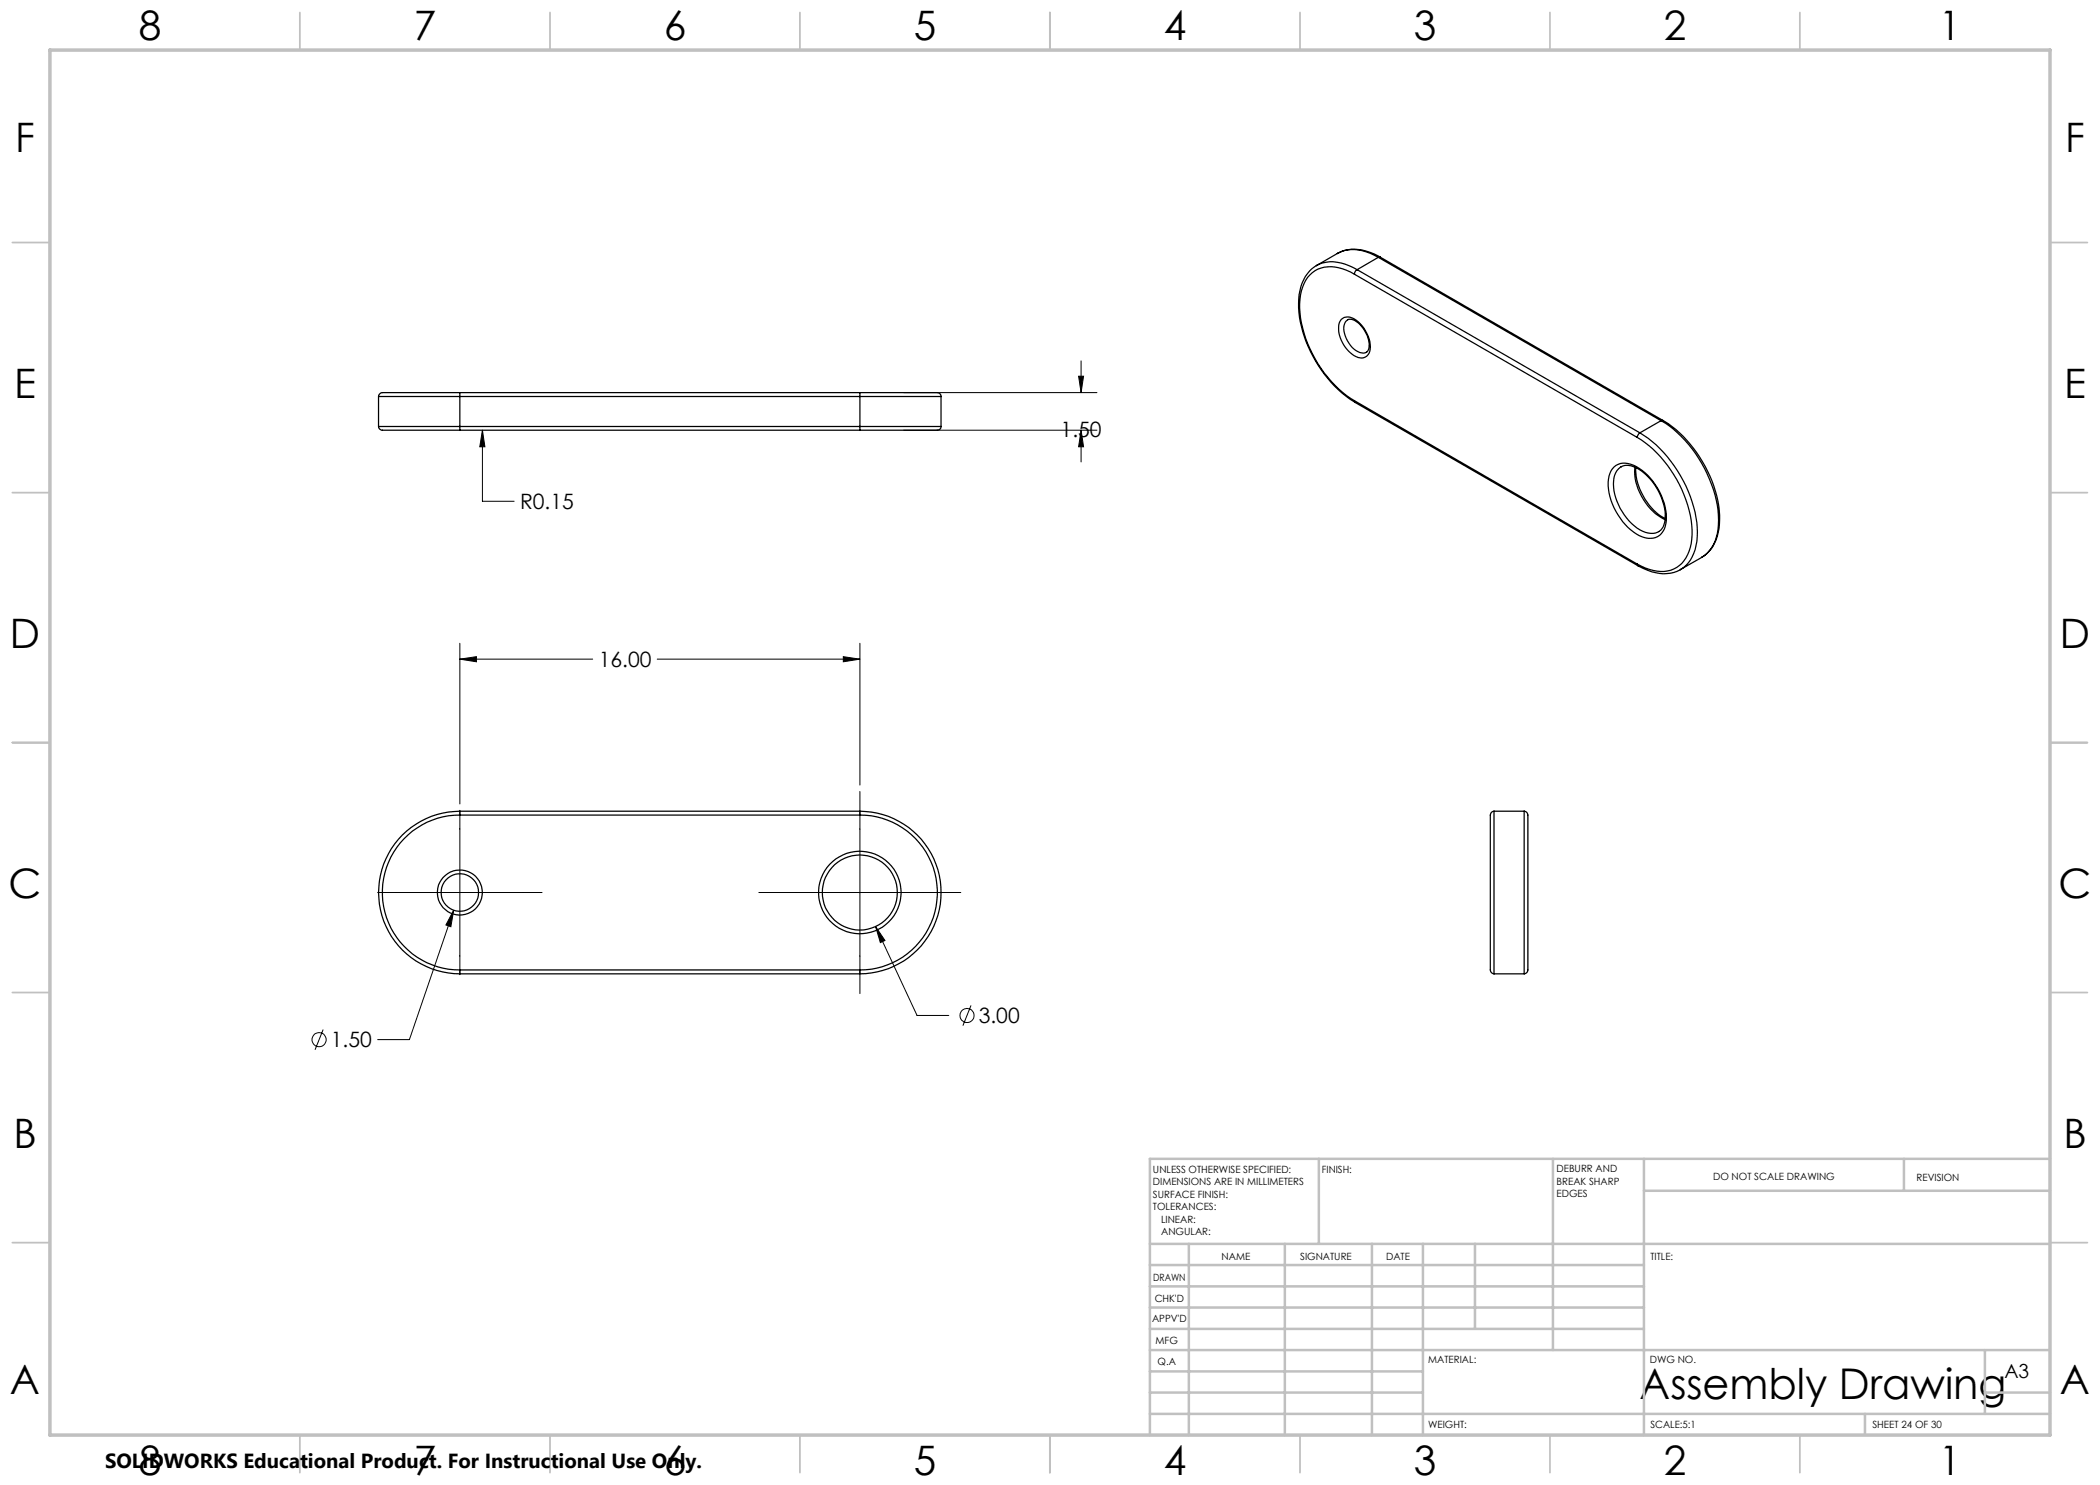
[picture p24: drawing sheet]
<svg xmlns="http://www.w3.org/2000/svg" width="420mm" height="297mm" viewBox="0 0 420 297" stroke-linecap="round" stroke-linejoin="round" font-family="sans-serif">
<defs><g id="words">
<text font-size="8.5" x="327.9" y="279.7">Assembly Drawing</text>
<g font-size="8.1">
<text x="27.7" y="8">8</text>
<text x="82.7" y="8">7</text>
<text x="132.7" y="8">6</text>
<text x="182.7" y="8">5</text>
<text x="232.7" y="8">4</text>
<text x="282.7" y="8">3</text>
<text x="332.7" y="8">2</text>
<text x="387.7" y="8">1</text>
<text x="3" y="30.4">F</text>
<text x="413" y="30.4">F</text>
<text x="2.8" y="79.6">E</text>
<text x="412.8" y="79.6">E</text>
<text x="2" y="129.6">D</text>
<text x="412" y="129.6">D</text>
<text x="1.7" y="179.6">C</text>
<text x="411.7" y="179.6">C</text>
<text x="2.7" y="229.6">B</text>
<text x="412.7" y="229.6">B</text>
<text x="2" y="278.9">A</text>
<text x="412" y="278.9">A</text>
<text x="27.7" y="295">8</text>
<text x="82.7" y="295">7</text>
<text x="132.7" y="295">6</text>
<text x="182.7" y="295">5</text>
<text x="232.7" y="295">4</text>
<text x="282.7" y="295">3</text>
<text x="332.7" y="295">2</text>
<text x="387.7" y="295">1</text>
</g>
<g font-size="4.2">
<text x="212.1" y="87.4">1.50</text>
<text x="104" y="101.8">R0.15</text>
<text x="119.7" y="133.4">16.00</text>
<text x="66.2" y="209.5">1.50</text>
<text x="195.7" y="204.6">3.00</text>
</g>
<text font-size="4.1" x="21" y="293.7">SOLIDWORKS Educational Product. For Instructional Use Only.</text>
<text font-size="3.9" x="400.9" y="275.5">A3</text>
<g font-size="2">
<text x="230.6" y="234.6">UNLESS OTHERWISE SPECIFIED:</text>
<text x="230.6" y="237.1">DIMENSIONS ARE IN MILLIMETERS</text>
<text x="230.6" y="239.6">SURFACE FINISH:</text>
<text x="264.4" y="234.6">FINISH:</text>
<text x="311.3" y="234.5">DEBURR AND</text>
<text x="311.3" y="237">BREAK SHARP</text>
<text x="311.3" y="239.5">EDGES</text>
<text x="342.6" y="236">DO NOT SCALE DRAWING</text>
<text x="383.3" y="236.2">REVISION</text>
<text x="230.6" y="242.1">TOLERANCES:</text>
<text x="232.2" y="244.6">LINEAR:</text>
<text x="232.2" y="247.1">ANGULAR:</text>
<text x="244.3" y="252">NAME</text>
<text x="260" y="251.9">SIGNATURE</text>
<text x="277.2" y="251.9">DATE</text>
<text x="330.1" y="251.9">TITLE:</text>
<text x="230.6" y="256.1">DRAWN</text>
<text x="230.9" y="260.3">CHK'D</text>
<text x="230.4" y="264.4">APPV'D</text>
<text x="231.1" y="268.8">MFG</text>
<text x="231.5" y="273">Q.A</text>
<text x="285.6" y="272.5">MATERIAL:</text>
<text x="330" y="272.5">DWG NO.</text>
<text x="285.6" y="285.5">WEIGHT:</text>
<text x="330.1" y="285.6">SCALE:5:1</text>
<text x="374.5" y="285.6">SHEET 24 OF 30</text>
</g>
</g></defs>
<g fill="none" stroke="#000" stroke-width=".25">
<path d="M263.3 53.1a7 7 0 0 1 6.5 0l1.6 .8M263.3 53.1a8.4 8.4 0 0 0-3.6 7.5 25 25 0 0 0 8 17.4l2.3 1.8 1 .7M267.4 50.7a7.3 7.3 0 0 1 6.6-.2l2 .9M270.9 54.9a7.7 7.7 0 0 0-7.9-.8 7.7 7.7 0 0 0-3.1 6.6 24.1 24.1 0 0 0 11 19.4M270.9 54.9l56.5 32.6M271.4 53.9l-.3 .3-.2 .7M271.4 53.9l56.6 32.7M275.7 51.5a8.3 8.3 0 0 0-8.2-.8l-4.2 2.4M275.7 51.5l-4.3 2.4M275.7 51.5l56.5 32.6M276 51.4l-.3 .1M276 51.4l56.6 32.7"/>
<path d="M75.7 79.3h16.3M75.7 79.3v6M92 78.5h-8.6a43.5 43.5 0 0 0-7.3 .2l-.4 .6M92 78.5v.8M92 79.3h80M92 78.5h80M92 79.3v6M172 78.5h8.5a43.5 43.5 0 0 1 7.4 .2l.3 .6M172 78.5v.8M172 79.3h16.2M172 79.3v6M188.2 79.3v6"/>
<path d="M268.3 63.9a2.4 2.4 0 0 1 3.3 .4 6.7 6.7 0 0 1 2.4 5.9 1.91 1.91 0 0 1-3.2 .9 6.5 6.5 0 0 1-2.9-6.5zM273.3 70.4a2.95 2.95 0 0 0 .1-3.3 5.1 5.1 0 0 0-3.3-3.3 1.3 1.3 0 0 0-1.3 1.4 5.7 5.7 0 0 0 3.2 5.3l.7 .1 .6-.2M75.7 85.3a.95 .95 0 0 0 1.3 .7h15M75.7 85.3h16.3M92 85.3v.7M92 85.3h80M92 86h80M172 85.3v.7M172 85.3h16.2M188.2 85.3a.9 .9 0 0 1-1.2 .7h-15M270.9 80.1l.1 .4M270.9 80.1l56.5 32.7"/>
<path d="M271 80.5l56.6 32.7M322.8 93.4a4 4 0 0 1 5.1 .3 12.6 12.6 0 0 1 5.4 10.5 3.3 3.3 0 0 1-3.7 3.5 9.8 9.8 0 0 1-6.4-5.4 9.2 9.2 0 0 1-1-8.1zM323.7 93.8a2.74 2.74 0 0 1 3.5-.3 11.7 11.7 0 0 1 5.8 10.5 2.75 2.75 0 0 1-3.9 2.5 11.2 11.2 0 0 1-6.3-8.4 4.9 4.9 0 0 1 .9-4.3zM324.3 93.3h-.1M327 93.4a11.3 11.3 0 0 0 6 10.5M327.2 93.5a11.9 11.9 0 0 0 5.9 10.2M327.4 87.5a24.1 24.1 0 0 1 11 19.4 7.7 7.7 0 0 1-3 6.6 7.2 7.2 0 0 1-7.1-.3l-.9-.4M328 86.6l-.4 .4-.2 .5M328 86.6a25.5 25.5 0 0 1 11.5 19.9 8.7 8.7 0 0 1-2.8 7.1l-.6 .3M332.2 84.1a25.4 25.4 0 0 1 11.3 17 11.9 11.9 0 0 1-1.2 8.5 5.3 5.3 0 0 1-1.9 1.8M332.2 84.1l-4.2 2.5M332.6 84.1a24.9 24.9 0 0 1 11.3 19.8 8.3 8.3 0 0 1-3.5 7.5"/>
<path d="M332.6 84.1h-.4M327.4 112.8l.2 .4M327.6 113.2a8.6 8.6 0 0 0 8.4 .8l.1-.1M340.4 111.4l-4.3 2.5M92 163a15.5 15.5 0 0 0-15.5 15.5 15.5 15.5 0 0 0 15.5 15.5M92 162.2a16.3 16.3 0 0 0-16.3 16.3 16.3 16.3 0 0 0 16.3 16.3M92 162.2v.8M92 163h80M92 162.2h80M172 163a15.5 15.5 0 0 1 15.5 15.5 15.5 15.5 0 0 1-15.5 15.5M172 162.2v.8M172 162.2a16.3 16.3 0 0 1 16.2 16.3 16.3 16.3 0 0 1-16.2 16.3"/>
<path d="M298.8 162.2v32.6M298.8 162.2a1.05 1.05 0 0 0-.7 1.5v30.1a.83 .83 0 0 0 .7 1M298.8 162.2h6M304.8 162.2a1.05 1.05 0 0 1 .8 1.5v30.1a.83 .83 0 0 1-.8 1M304.8 162.2v32.6M92 194v.8M92 194h80M92 194.8h80M172 194v.8M298.8 194.8h6"/>
<circle cx="92" cy="178.5" r="3.7"/>
<circle cx="92" cy="178.5" r="4.5"/>
<circle cx="172" cy="178.5" r="7.5"/>
<circle cx="172" cy="178.5" r="8.3"/>
</g>
<g fill="none" stroke="#000" stroke-width=".2">
<path d="M180.7 78.5h38.7M215.7 75.2h1l-.5 3.3zM216.2 72.2v6.3M96.5 86l.5 3.4h-1zM96.5 86v14.3h6.3M180.7 86h38.7M216.2 86l.5 3.4h-1zM216.2 86v6.4M92 131.8l3.3-.5v1.1zM92 128.7v32.1M92 131.8h26.5M131.4 131.8h40.6"/>
<path d="M168.7 131.3l3.3 .5-3.3 .6zM172 128.7v28.3M172 158.3v40.4M75.5 178.5h32.9M92 162.1v32.8M151.8 178.5h40.4M90.7 182.1l-.5 3.2-1-.3zM90.7 182.1l-8.8 25.8h-6.4M175.1 185.3l1.9 2.8-.9 .4zM175.1 185.3l8.3 17.8h6.4M64.6 205.9l-1.6 4.1M194.2 201.1l-1.6 4"/>
<circle cx="63.8" cy="207.9" r="1.41"/>
<circle cx="193.4" cy="203.1" r="1.4"/>
</g>
<g fill="none" stroke="#c0c0c0" stroke-width=".35">
<path d="M60 2.5v7.5M110 2.5v7.5M160 2.5v7.5M210 2.5v7.5M260 2.5v7.5M310 2.5v7.5M360 2.5v7.5M2.5 48.5h7.5M410 48.5h7.5M2.5 98.5h7.5M410 98.5h7.5M2.5 148.5h7.5"/>
<path d="M410 148.5h7.5M2.5 198.5h7.5M410 198.5h7.5M2.5 248.5h7.5M410 248.5h7.5M60 287v7.5M110 287v7.5M160 287v7.5M210 287v7.5M260 287v7.5M310 287v7.5M360 287v7.5"/>
</g>
<g fill="none" stroke="#c0c0c0" stroke-width=".5">
<path d="M263.8 231.8v17M310.6 231.8v38.2M328.8 231.8v55.2M328.8 238.2h81.2M380.8 231.8v6.4M410 231.8h-180v55.2M230 248.8h180M230 257.3h98.8M230 253h98.8M237.8 248.8v38.2M257 248.8v38.2M274.4 248.8v38.2"/>
<path d="M284.6 248.8v38.2M295 248.8v17M230 265.8h98.8M230 261.5h98.8M230 278.5h54.6M230 274.3h54.6M230 270h180M397 278.5h13M397 270v12.8M230 282.8h180M373 282.8v4.2"/>
</g>
<path d="M10 10h400v277h-400z" fill="none" stroke="#c0c0c0" stroke-width=".7"/>
<path d="M90.7 182.1l-1.5 2.9 1 .3zM175.1 185.3l1 3.2 .9-.4zM92 131.8l3.3-.5v1.1zM168.7 131.3l3.3 .5-3.3 .6zM215.7 75.2h1l-.5 3.3zM216.2 86l.5 3.4h-1zM96.5 86l-.5 3.4h1z" fill="#000"/>
<use href="#words"/>
</svg>
